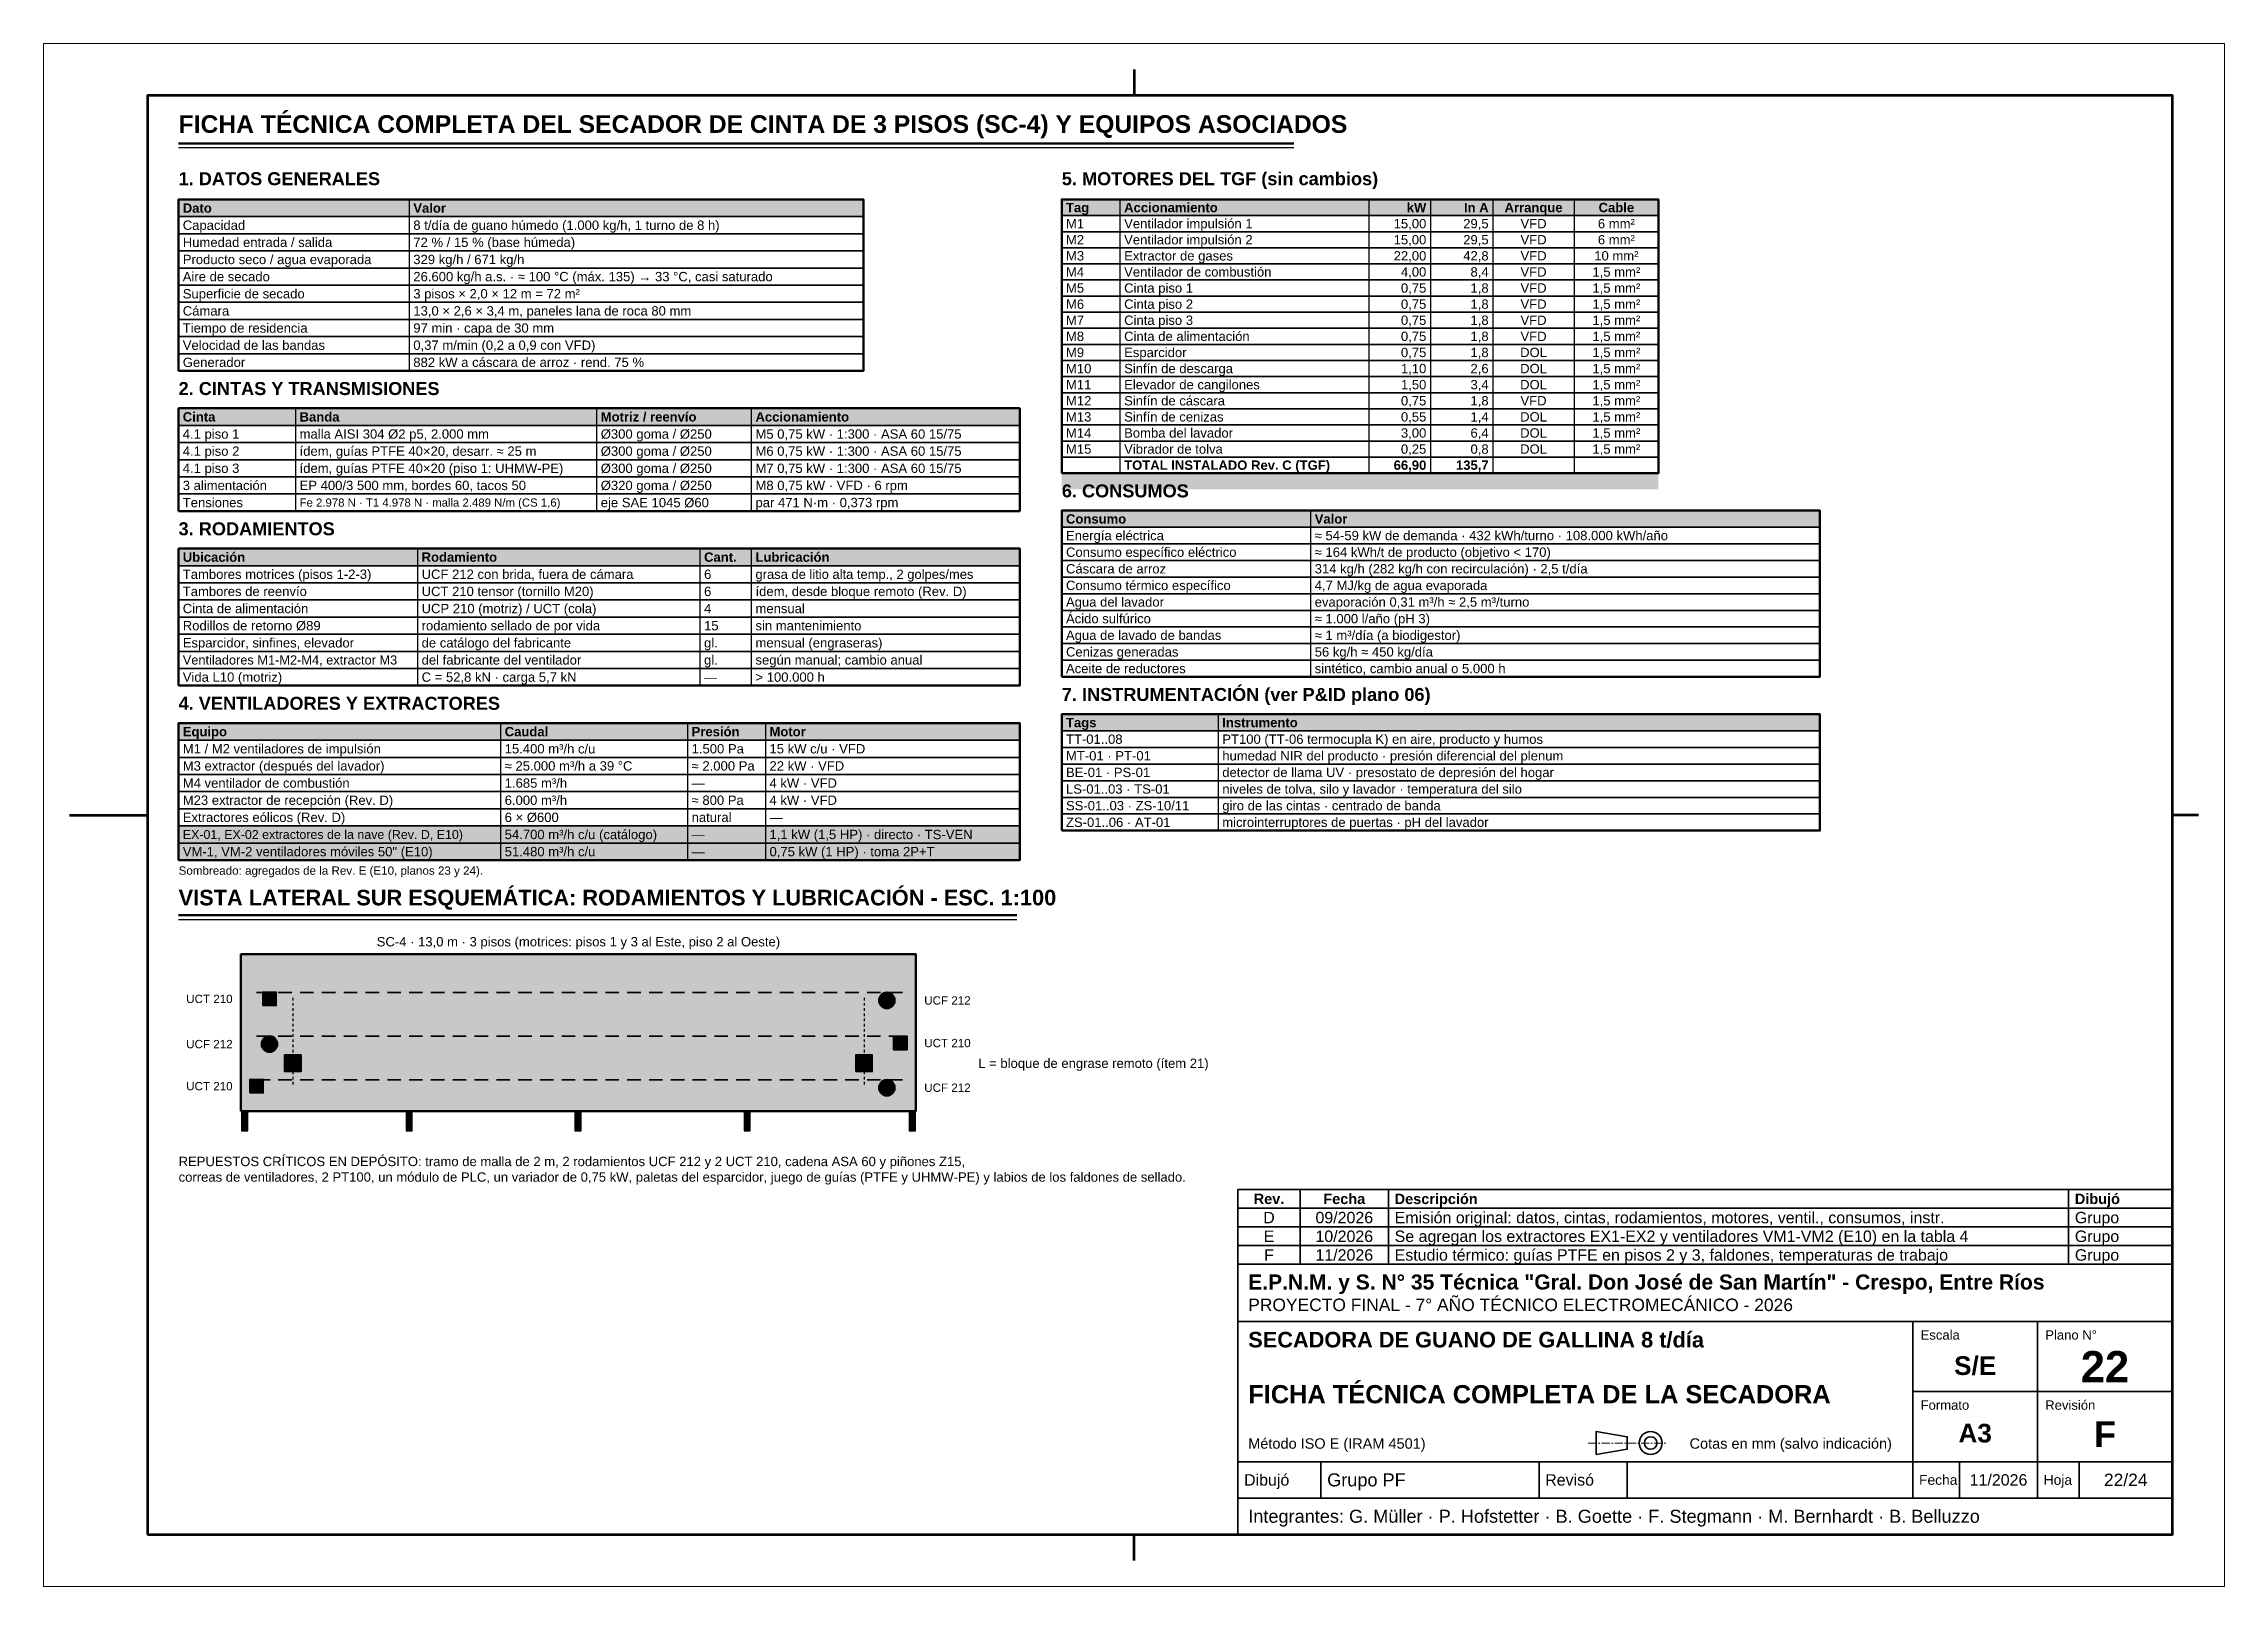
# Model space of a CAD drawing. Header units: millimetres. Extents: x 0 to 420, y 0 to 297.
import ezdxf
from ezdxf.enums import TextEntityAlignment as Align

# ---------------------------------------------------------------- set-up
doc = ezdxf.new("R2010")
doc.units = ezdxf.units.MM
doc.header["$LTSCALE"] = 0.5
doc.linetypes.add('CENTER', pattern=[5.08, 3.175, -0.635, 0.635, -0.635])
for name, color, linetype, lineweight in [('CONTORNO', 7, 'CONTINUOUS', 50), ('EJES', 1, 'CENTER', 18), ('FINO', 7, 'CONTINUOUS', 25), ('HOJA', 8, 'CONTINUOUS', 13), ('RECUADRO', 7, 'CONTINUOUS', 70), ('RELLENO', 9, 'CONTINUOUS', 13), ('ROTULO', 7, 'CONTINUOUS', 35), ('TEXTO', 7, 'CONTINUOUS', 25)]:
    doc.layers.add(name, color=color, linetype=linetype, lineweight=lineweight)
doc.styles.add('NEGRITA', font='arialbd.ttf')
doc.styles.get("Standard").update_dxf_attribs({"font": 'arial.ttf'})

msp = doc.modelspace()

# ---------------------------------------------------------------- texts
at = {"layer": 'ROTULO', "style": 'NEGRITA'}
for s, height, p in [('Fecha', 2, (250.5, 74.6)), ('Rev.', 2, (236, 74.6)), ('S/E', 3.6, (372, 42.5)), ('22', 6, (397, 42.3)), ('A3', 3.6, (372, 29.5)), ('F', 5, (397, 29.3))]:
    msp.add_text(s, height=height, dxfattribs=at).set_placement(p, align=Align.MIDDLE_CENTER)
for s, height, p in [('Descripción', 2, (260.2, 74.6)), ('Dibujó', 2, (391.2, 74.6)), ('E.P.N.M. y S. N° 35 Técnica "Gral. Don José de San Martín" - Crespo, Entre Ríos', 2.9, (232, 58.6)), ('SECADORA DE GUANO DE GALLINA 8 t/día', 3, (232, 47.5)), ('FICHA TÉCNICA COMPLETA DE LA SECADORA        ', 3.5, (232, 37))]:
    msp.add_text(s, height=height, dxfattribs=at).set_placement(p, align=Align.MIDDLE_LEFT)
at = {"layer": 'ROTULO'}
for s, height, p in [('D', 2.2, (236, 71)), ('09/2026', 2.2, (250.5, 71)), ('E', 2.2, (236, 67.4)), ('10/2026', 2.2, (250.5, 67.4)), ('F', 2.2, (236, 63.8)), ('11/2026', 2.2, (250.5, 63.8)), ('11/2026', 2.2, (376.5, 20.5)), ('22/24', 2.4, (401, 20.5))]:
    msp.add_text(s, height=height, dxfattribs=at).set_placement(p, align=Align.MIDDLE_CENTER)
for s, height, p in [('Emisión original: datos, cintas, rodamientos, motores, ventil., consumos, instr.', 2.2, (260.2, 71)), ('Grupo', 2.2, (391.2, 71)), ('Se agregan los extractores EX1-EX2 y ventiladores VM1-VM2 (E10) en la tabla 4', 2.2, (260.2, 67.4)), ('Grupo', 2.2, (391.2, 67.4)), ('Estudio térmico: guías PTFE en pisos 2 y 3, faldones, temperaturas de trabajo', 2.2, (260.2, 63.8)), ('Grupo', 2.2, (391.2, 63.8)), ('PROYECTO FINAL - 7° AÑO TÉCNICO ELECTROMECÁNICO - 2026', 2.4, (232, 54.2)), ('Método ISO E (IRAM 4501)', 2, (232, 27.5)), ('Cotas en mm (salvo indicación)', 2, (317, 27.5)), ('Dibujó', 2.2, (231.2, 20.5)), ('Grupo PF', 2.5, (247.2, 20.5)), ('Revisó', 2.2, (289.2, 20.5)), ('Fecha', 1.9, (361.2, 20.5)), ('Hoja', 1.9, (385.2, 20.5)), ('Integrantes: G. Müller · P. Hofstetter · B. Goette · F. Stegmann · M. Bernhardt · B. Belluzzo', 2.5, (232, 13.5))]:
    msp.add_text(s, height=height, dxfattribs=at).set_placement(p, align=Align.MIDDLE_LEFT)
for s, p in [('Escala', (361.5, 49.3)), ('Plano N°', (385.5, 49.3)), ('Formato', (361.5, 35.8)), ('Revisión', (385.5, 35.8))]:
    msp.add_text(s, height=1.8, dxfattribs=at).set_placement(p, align=Align.TOP_LEFT)
at = {"layer": 'TEXTO', "style": 'NEGRITA'}
for s, height, p in [('FICHA TÉCNICA COMPLETA DEL SECADOR DE CINTA DE 3 PISOS (SC-4) Y EQUIPOS ASOCIADOS', 3.4, (26, 278.8)), ('1. DATOS GENERALES', 2.5, (26, 269)), ('5. MOTORES DEL TGF (sin cambios)', 2.5, (196.1, 269)), ('2. CINTAS Y TRANSMISIONES', 2.5, (26, 228.6)), ('6. CONSUMOS', 2.5, (196.1, 208.9)), ('3. RODAMIENTOS', 2.5, (26, 201.6)), ('7. INSTRUMENTACIÓN (ver P&ID plano 06)', 2.5, (196.1, 169.7)), ('4. VENTILADORES Y EXTRACTORES', 2.5, (26, 168)), ('VISTA LATERAL SUR ESQUEMÁTICA: RODAMIENTOS Y LUBRICACIÓN - ESC. 1:100', 3, (26, 130.2))]:
    msp.add_text(s, height=height, dxfattribs=at).set_placement(p, align=Align.BOTTOM_LEFT)
for s, p in [('Dato', (26.8, 265.35)), ('Valor', (71.2, 265.35)), ('Tag', (196.9, 265.45)), ('Accionamiento', (208.1, 265.45)), ('Cinta', (26.8, 225.15)), ('Banda', (49.3, 225.15)), ('Motriz / reenvío', (107.3, 225.15)), ('Accionamiento', (137.1, 225.15)), ('TOTAL INSTALADO Rev. C (TGF)', (208.1, 215.85)), ('Consumo', (196.9, 205.5)), ('Valor', (244.8, 205.5)), ('Ubicación', (26.8, 198.15)), ('Rodamiento', (72.8, 198.15)), ('Cant.', (127.2, 198.15)), ('Lubricación', (137.1, 198.15)), ('Equipo', (26.8, 164.55)), ('Caudal', (88.8, 164.55)), ('Presión', (124.8, 164.55)), ('Motor', (139.8, 164.55)), ('Tags', (196.9, 166.3)), ('Instrumento', (227, 166.3))]:
    msp.add_text(s, height=1.8, dxfattribs=at).set_placement(p, align=Align.MIDDLE_LEFT)
for s, p in [('kW', (266.3, 265.45)), ('In A', (278.3, 265.45)), ('66,90', (266.3, 215.85)), ('135,7', (278.3, 215.85))]:
    msp.add_text(s, height=1.8, dxfattribs=at).set_placement(p, align=Align.MIDDLE_RIGHT)
for s, p in [('Arranque', (286.95, 265.45)), ('Cable', (302.9, 265.45))]:
    msp.add_text(s, height=1.8, dxfattribs=at).set_placement(p, align=Align.MIDDLE_CENTER)
at = {"layer": 'TEXTO'}
for s, height, p in [('Capacidad', 1.8, (26.8, 262.05)), ('8 t/día de guano húmedo (1.000 kg/h, 1 turno de 8 h)', 1.8, (71.2, 262.05)), ('M1', 1.8, (196.9, 262.35)), ('Ventilador impulsión 1', 1.8, (208.1, 262.35)), ('Humedad entrada / salida', 1.8, (26.8, 258.75)), ('Producto seco / agua evaporada', 1.8, (26.8, 255.45)), ('329 kg/h / 671 kg/h', 1.8, (71.2, 255.45)), ('72 % / 15 % (base húmeda)', 1.8, (71.2, 258.75)), ('M2', 1.8, (196.9, 259.25)), ('M3', 1.8, (196.9, 256.15)), ('Ventilador impulsión 2', 1.8, (208.1, 259.25)), ('Extractor de gases', 1.8, (208.1, 256.15)), ('Aire de secado', 1.8, (26.8, 252.15)), ('26.600 kg/h a.s. · ≈ 100 °C (máx. 135) → 33 °C, casi saturado', 1.8, (71.2, 252.15)), ('M4', 1.8, (196.9, 253.05)), ('Ventilador de combustión', 1.8, (208.1, 253.05)), ('Superficie de secado', 1.8, (26.8, 248.85)), ('3 pisos × 2,0 × 12 m = 72 m²', 1.8, (71.2, 248.85)), ('M5', 1.8, (196.9, 249.95)), ('Cinta piso 1', 1.8, (208.1, 249.95)), ('Cinta piso 2', 1.8, (208.1, 246.85)), ('Cámara', 1.8, (26.8, 245.55)), ('13,0 × 2,6 × 3,4 m, paneles lana de roca 80 mm', 1.8, (71.2, 245.55)), ('M6', 1.8, (196.9, 246.85)), ('M7', 1.8, (196.9, 243.75)), ('Cinta piso 3', 1.8, (208.1, 243.75)), ('Velocidad de las bandas', 1.8, (26.8, 238.95)), ('Tiempo de residencia', 1.8, (26.8, 242.25)), ('0,37 m/min (0,2 a 0,9 con VFD)', 1.8, (71.2, 238.95)), ('97 min · capa de 30 mm', 1.8, (71.2, 242.25)), ('M8', 1.8, (196.9, 240.65)), ('Cinta de alimentación', 1.8, (208.1, 240.65)), ('Generador', 1.8, (26.8, 235.65)), ('882 kW a cáscara de arroz · rend. 75 %', 1.8, (71.2, 235.65)), ('M9', 1.8, (196.9, 237.55)), ('M10', 1.8, (196.9, 234.45)), ('Sinfín de descarga', 1.8, (208.1, 234.45)), ('Esparcidor', 1.8, (208.1, 237.55)), ('M11', 1.8, (196.9, 231.35)), ('Elevador de cangilones', 1.8, (208.1, 231.35)), ('M12', 1.8, (196.9, 228.25)), ('Sinfín de cáscara', 1.8, (208.1, 228.25)), ('4.1 piso 1', 1.8, (26.8, 221.85)), ('malla AISI 304 Ø2 p5, 2.000 mm', 1.8, (49.3, 221.85)), ('Ø300 goma / Ø250', 1.8, (107.3, 221.85)), ('M5 0,75 kW · 1:300 · ASA 60 15/75', 1.8, (137.1, 221.85)), ('M13', 1.8, (196.9, 225.15)), ('M14', 1.8, (196.9, 222.05)), ('Sinfín de cenizas', 1.8, (208.1, 225.15)), ('Bomba del lavador', 1.8, (208.1, 222.05)), ('4.1 piso 2', 1.8, (26.8, 218.55)), ('ídem, guías PTFE 40×20, desarr. ≈ 25 m', 1.8, (49.3, 218.55)), ('Ø300 goma / Ø250', 1.8, (107.3, 218.55)), ('M6 0,75 kW · 1:300 · ASA 60 15/75', 1.8, (137.1, 218.55)), ('M15', 1.8, (196.9, 218.95)), ('Vibrador de tolva', 1.8, (208.1, 218.95)), ('4.1 piso 3', 1.8, (26.8, 215.25)), ('ídem, guías PTFE 40×20 (piso 1: UHMW-PE)', 1.8, (49.3, 215.25)), ('Ø300 goma / Ø250', 1.8, (107.3, 215.25)), ('M7 0,75 kW · 1:300 · ASA 60 15/75', 1.8, (137.1, 215.25)), ('3 alimentación', 1.8, (26.8, 211.95)), ('EP 400/3 500 mm, bordes 60, tacos 50', 1.8, (49.3, 211.95)), ('Ø320 goma / Ø250', 1.8, (107.3, 211.95)), ('M8 0,75 kW · VFD · 6 rpm', 1.8, (137.1, 211.95)), ('Tensiones', 1.8, (26.8, 208.65)), ('Fe 2.978 N · T1 4.978 N · malla 2.489 N/m (CS 1,6)', 1.5667, (49.3, 208.65)), ('eje SAE 1045 Ø60', 1.8, (107.3, 208.65)), ('par 471 N·m · 0,373 rpm', 1.8, (137.1, 208.65)), ('Energía eléctrica', 1.8, (196.9, 202.3)), ('≈ 54-59 kW de demanda · 432 kWh/turno · 108.000 kWh/año', 1.8, (244.8, 202.3)), ('Consumo específico eléctrico', 1.8, (196.9, 199.1)), ('≈ 164 kWh/t de producto (objetivo < 170)', 1.8, (244.8, 199.1)), ('Tambores motrices (pisos 1-2-3)', 1.8, (26.8, 194.85)), ('UCF 212 con brida, fuera de cámara', 1.8, (72.8, 194.85)), ('6', 1.8, (127.2, 194.85)), ('grasa de litio alta temp., 2 golpes/mes', 1.7842, (137.1, 194.85)), ('Cáscara de arroz', 1.8, (196.9, 195.9)), ('Consumo térmico específico', 1.8, (196.9, 192.7)), ('4,7 MJ/kg de agua evaporada', 1.8, (244.8, 192.7)), ('314 kg/h (282 kg/h con recirculación) · 2,5 t/día', 1.8, (244.8, 195.9)), ('Tambores de reenvío', 1.8, (26.8, 191.55)), ('Cinta de alimentación', 1.8, (26.8, 188.25)), ('UCT 210 tensor (tornillo M20)', 1.8, (72.8, 191.55)), ('UCP 210 (motriz) / UCT (cola)', 1.8, (72.8, 188.25)), ('4', 1.8, (127.2, 188.25)), ('6', 1.8, (127.2, 191.55)), ('ídem, desde bloque remoto (Rev. D)', 1.8, (137.1, 191.55)), ('mensual', 1.8, (137.1, 188.25)), ('Agua del lavador', 1.8, (196.9, 189.5)), ('evaporación 0,31 m³/h ≈ 2,5 m³/turno', 1.8, (244.8, 189.5)), ('Rodillos de retorno Ø89', 1.8, (26.8, 184.95)), ('rodamiento sellado de por vida', 1.8, (72.8, 184.95)), ('15', 1.8, (127.2, 184.95)), ('sin mantenimiento', 1.8, (137.1, 184.95)), ('Ácido sulfúrico', 1.8, (196.9, 186.3)), ('≈ 1.000 l/año (pH 3)', 1.8, (244.8, 186.3)), ('Esparcidor, sinfines, elevador', 1.8, (26.8, 181.65)), ('de catálogo del fabricante', 1.8, (72.8, 181.65)), ('gl.', 1.8, (127.2, 181.65)), ('mensual (engraseras)', 1.8, (137.1, 181.65)), ('Agua de lavado de bandas', 1.8, (196.9, 183.1)), ('Cenizas generadas', 1.8, (196.9, 179.9)), ('≈ 1 m³/día (a biodigestor)', 1.8, (244.8, 183.1)), ('56 kg/h ≈ 450 kg/día', 1.8, (244.8, 179.9)), ('Ventiladores M1-M2-M4, extractor M3', 1.7619, (26.8, 178.35)), ('del fabricante del ventilador', 1.8, (72.8, 178.35)), ('gl.', 1.8, (127.2, 178.35)), ('según manual; cambio anual', 1.8, (137.1, 178.35)), ('Aceite de reductores', 1.8, (196.9, 176.7)), ('sintético, cambio anual o 5.000 h', 1.8, (244.8, 176.7)), ('Vida L10 (motriz)', 1.8, (26.8, 175.05)), ('C = 52,8 kN · carga 5,7 kN', 1.8, (72.8, 175.05)), ('—', 1.8, (127.2, 175.05)), ('> 100.000 h', 1.8, (137.1, 175.05)), ('TT-01..08', 1.8, (196.9, 163.1)), ('PT100 (TT-06 termocupla K) en aire, producto y humos', 1.8, (227, 163.1)), ('M1 / M2 ventiladores de impulsión', 1.8, (26.8, 161.25)), ('15.400 m³/h c/u', 1.8, (88.8, 161.25)), ('1.500 Pa', 1.8, (124.8, 161.25)), ('15 kW c/u · VFD', 1.8, (139.8, 161.25)), ('MT-01 · PT-01', 1.8, (196.9, 159.9)), ('humedad NIR del producto · presión diferencial del plenum', 1.8, (227, 159.9)), ('M3 extractor (después del lavador)', 1.8, (26.8, 157.95)), ('M4 ventilador de combustión', 1.8, (26.8, 154.65)), ('≈ 25.000 m³/h a 39 °C', 1.8, (88.8, 157.95)), ('1.685 m³/h', 1.8, (88.8, 154.65)), ('≈ 2.000 Pa', 1.8, (124.8, 157.95)), ('4 kW · VFD', 1.8, (139.8, 154.65)), ('22 kW · VFD', 1.8, (139.8, 157.95)), ('BE-01 · PS-01', 1.8, (196.9, 156.7)), ('detector de llama UV · presostato de depresión del hogar', 1.8, (227, 156.7)), ('M23 extractor de recepción (Rev. D)', 1.8, (26.8, 151.35)), ('6.000 m³/h', 1.8, (88.8, 151.35)), ('—', 1.8, (124.8, 154.65)), ('≈ 800 Pa', 1.8, (124.8, 151.35)), ('4 kW · VFD', 1.8, (139.8, 151.35)), ('SS-01..03 · ZS-10/11', 1.8, (196.9, 150.3)), ('LS-01..03 · TS-01', 1.8, (196.9, 153.5)), ('giro de las cintas · centrado de banda', 1.8, (227, 150.3)), ('niveles de tolva, silo y lavador · temperatura del silo', 1.8, (227, 153.5)), ('Extractores eólicos (Rev. D)', 1.8, (26.8, 148.05)), ('6 × Ø600', 1.8, (88.8, 148.05)), ('natural', 1.8, (124.8, 148.05)), ('—', 1.8, (139.8, 148.05)), ('ZS-01..06 · AT-01', 1.8, (196.9, 147.1)), ('microinterruptores de puertas · pH del lavador', 1.8, (227, 147.1)), ('EX-01, EX-02 extractores de la nave (Rev. D, E10)', 1.712, (26.8, 144.75)), ('54.700 m³/h c/u (catálogo)', 1.8, (88.8, 144.75)), ('—', 1.8, (124.8, 144.75)), ('1,1 kW (1,5 HP) · directo · TS-VEN', 1.8, (139.8, 144.75)), ('VM-1, VM-2 ventiladores móviles 50" (E10)', 1.8, (26.8, 141.45)), ('51.480 m³/h c/u', 1.8, (88.8, 141.45)), ('—', 1.8, (124.8, 141.45)), ('0,75 kW (1 HP) · toma 2P+T', 1.8, (139.8, 141.45)), ('UCF 212', 1.6, (169.6, 112.8)), ('UCT 210', 1.6, (169.6, 104.6)), ('L = bloque de engrase remoto (ítem 21)', 1.8, (180, 100.7)), ('UCF 212', 1.6, (169.6, 96))]:
    msp.add_text(s, height=height, dxfattribs=at).set_placement(p, align=Align.MIDDLE_LEFT)
for s, height, p in [('15,00', 1.8, (266.3, 262.35)), ('29,5', 1.8, (278.3, 262.35)), ('22,00', 1.8, (266.3, 256.15)), ('15,00', 1.8, (266.3, 259.25)), ('42,8', 1.8, (278.3, 256.15)), ('29,5', 1.8, (278.3, 259.25)), ('4,00', 1.8, (266.3, 253.05)), ('8,4', 1.8, (278.3, 253.05)), ('0,75', 1.8, (266.3, 249.95)), ('1,8', 1.8, (278.3, 249.95)), ('0,75', 1.8, (266.3, 246.85)), ('0,75', 1.8, (266.3, 243.75)), ('1,8', 1.8, (278.3, 246.85)), ('1,8', 1.8, (278.3, 243.75)), ('0,75', 1.8, (266.3, 240.65)), ('1,8', 1.8, (278.3, 240.65)), ('0,75', 1.8, (266.3, 237.55)), ('1,10', 1.8, (266.3, 234.45)), ('2,6', 1.8, (278.3, 234.45)), ('1,8', 1.8, (278.3, 237.55)), ('1,50', 1.8, (266.3, 231.35)), ('3,4', 1.8, (278.3, 231.35)), ('0,75', 1.8, (266.3, 228.25)), ('1,8', 1.8, (278.3, 228.25)), ('0,55', 1.8, (266.3, 225.15)), ('3,00', 1.8, (266.3, 222.05)), ('6,4', 1.8, (278.3, 222.05)), ('1,4', 1.8, (278.3, 225.15)), ('0,25', 1.8, (266.3, 218.95)), ('0,8', 1.8, (278.3, 218.95)), ('UCT 210', 1.6, (36.4, 113.1)), ('UCF 212', 1.6, (36.4, 104.4)), ('UCT 210', 1.6, (36.4, 96.3))]:
    msp.add_text(s, height=height, dxfattribs=at).set_placement(p, align=Align.MIDDLE_RIGHT)
for s, p in [('VFD', (286.95, 262.35)), ('6 mm²', (302.9, 262.35)), ('VFD', (286.95, 259.25)), ('VFD', (286.95, 256.15)), ('10 mm²', (302.9, 256.15)), ('6 mm²', (302.9, 259.25)), ('VFD', (286.95, 253.05)), ('1,5 mm²', (302.9, 253.05)), ('VFD', (286.95, 249.95)), ('1,5 mm²', (302.9, 249.95)), ('VFD', (286.95, 246.85)), ('VFD', (286.95, 243.75)), ('1,5 mm²', (302.9, 246.85)), ('1,5 mm²', (302.9, 243.75)), ('VFD', (286.95, 240.65)), ('1,5 mm²', (302.9, 240.65)), ('DOL', (286.95, 237.55)), ('DOL', (286.95, 234.45)), ('1,5 mm²', (302.9, 237.55)), ('1,5 mm²', (302.9, 234.45)), ('DOL', (286.95, 231.35)), ('1,5 mm²', (302.9, 231.35)), ('VFD', (286.95, 228.25)), ('1,5 mm²', (302.9, 228.25)), ('DOL', (286.95, 225.15)), ('DOL', (286.95, 222.05)), ('1,5 mm²', (302.9, 225.15)), ('1,5 mm²', (302.9, 222.05)), ('DOL', (286.95, 218.95)), ('1,5 mm²', (302.9, 218.95)), ('SC-4 · 13,0 m · 3 pisos (motrices: pisos 1 y 3 al Este, piso 2 al Oeste)', (103, 124.1)), ('L', (48, 100.7)), ('L', (158, 100.7))]:
    msp.add_text(s, height=1.8, dxfattribs=at).set_placement(p, align=Align.MIDDLE_CENTER)
msp.add_text('Sombreado: agregados de la Rev. E (E10, planos 23 y 24).', height=1.6, dxfattribs=at).set_placement((26, 138.6), align=Align.TOP_LEFT)
at = {"layer": 'TEXTO', "insert": (26, 82.7), "char_height": 1.8, "attachment_point": 1}
msp.add_mtext('REPUESTOS CRÍTICOS EN DEPÓSITO: tramo de malla de 2 m, 2 rodamientos UCF 212 y 2 UCT 210, cadena ASA 60 y piñones Z15,\\Pcorreas de ventiladores, 2 PT100, un módulo de PLC, un variador de 0,75 kW, paletas del esparcidor, juego de guías (PTFE y UHMW-PE) y labios de los faldones de sellado.', dxfattribs=at)

# ---------------------------------------------------------------- hatches: boundary and pattern name
at = {"layer": 'RELLENO', "true_color": 0xe2e8ee}
for points in [[(26, 263.7), (157.9, 263.7), (157.9, 267), (26, 267)], [(196.1, 263.9), (311, 263.9), (311, 267), (196.1, 267)], [(26, 223.5), (188, 223.5), (188, 226.8), (26, 226.8)], [(196.1, 203.9), (342.1, 203.9), (342.1, 207.1), (196.1, 207.1)], [(26, 196.5), (188, 196.5), (188, 199.8), (26, 199.8)], [(26, 162.9), (188, 162.9), (188, 166.2), (26, 166.2)], [(196.1, 164.7), (342.1, 164.7), (342.1, 167.9), (196.1, 167.9)]]:
    msp.add_hatch(color=7, dxfattribs=at).paths.add_polyline_path(points)
at = {"layer": 'RELLENO', "true_color": 0xf4f4f4}
for points in [[(196.1, 211.2), (311, 211.2), (311, 214.3), (196.1, 214.3)], [(38, 91.5), (168, 91.5), (168, 121.7), (38, 121.7)]]:
    msp.add_hatch(color=7, dxfattribs=at).paths.add_polyline_path(points)
at = {"layer": 'RELLENO', "true_color": 0xe1f0e4}
for points in [[(26, 143.1), (188, 143.1), (188, 146.4), (26, 146.4)], [(26, 139.8), (188, 139.8), (188, 143.1), (26, 143.1)]]:
    msp.add_hatch(color=7, dxfattribs=at).paths.add_polyline_path(points)
at = {"layer": 'RELLENO', "true_color": 0xdce6f2}
for points in [[(42.2, 111.8), (44.8, 111.8), (44.8, 114.4), (42.2, 114.4)], [(163.7, 103.3), (166.3, 103.3), (166.3, 105.9), (163.7, 105.9)], [(39.7, 95), (42.3, 95), (42.3, 97.6), (39.7, 97.6)]]:
    msp.add_hatch(color=7, dxfattribs=at).paths.add_polyline_path(points)
h = msp.add_hatch(color=7, dxfattribs=at)
edge = h.paths.add_edge_path()
edge.add_arc((162.4, 112.8), 1.5, 0, 360)
h = msp.add_hatch(color=7, dxfattribs=at)
edge = h.paths.add_edge_path()
edge.add_arc((43.5, 104.4), 1.5, 0, 360)
at = {"layer": 'RELLENO', "true_color": 0xffffff}
for points in [[(46.4, 99.1), (49.6, 99.1), (49.6, 102.3), (46.4, 102.3)], [(156.4, 99.1), (159.6, 99.1), (159.6, 102.3), (156.4, 102.3)]]:
    msp.add_hatch(color=7, dxfattribs=at).paths.add_polyline_path(points)
at = {"layer": 'RELLENO', "true_color": 0xdce6f2}
h = msp.add_hatch(color=7, dxfattribs=at)
edge = h.paths.add_edge_path()
edge.add_arc((162.4, 96), 1.5, 0, 360)
at = {"layer": 'RELLENO', "true_color": 0x505050}
for points in [[(38.1, 87.7), (39.3, 87.7), (39.3, 91.5), (38.1, 91.5)], [(69.8, 87.7), (71, 87.7), (71, 91.5), (69.8, 91.5)], [(102.3, 87.7), (103.5, 87.7), (103.5, 91.5), (102.3, 91.5)], [(134.9, 87.7), (136.1, 87.7), (136.1, 91.5), (134.9, 91.5)], [(166.7, 87.7), (167.9, 87.7), (167.9, 91.5), (166.7, 91.5)]]:
    msp.add_hatch(color=7, dxfattribs=at).paths.add_polyline_path(points)

# ---------------------------------------------------------------- linework, layer by layer
at = {"layer": 'CONTORNO'}
for p, q in [((26, 277.8), (240.81, 277.8)), ((26, 129.2), (187.46, 129.2))]:
    msp.add_line(p, q, dxfattribs=at)
at = {"layer": 'CONTORNO', "lineweight": 35, "true_color": 0x8b5a2b}
for p, q in [((41, 114.3), (43.6, 114.3)), ((45.2, 114.3), (47.8, 114.3)), ((49.4, 114.3), (52, 114.3)), ((53.6, 114.3), (56.2, 114.3)), ((57.8, 114.3), (60.4, 114.3)), ((62, 114.3), (64.6, 114.3)), ((66.2, 114.3), (68.8, 114.3)), ((70.4, 114.3), (73, 114.3)), ((74.6, 114.3), (77.2, 114.3)), ((78.8, 114.3), (81.4, 114.3)), ((83, 114.3), (85.6, 114.3)), ((87.2, 114.3), (89.8, 114.3)), ((91.4, 114.3), (94, 114.3)), ((95.6, 114.3), (98.2, 114.3)), ((99.8, 114.3), (102.4, 114.3)), ((104, 114.3), (106.6, 114.3)), ((108.2, 114.3), (110.8, 114.3)), ((112.4, 114.3), (115, 114.3)), ((116.6, 114.3), (119.2, 114.3)), ((120.8, 114.3), (123.4, 114.3)), ((125, 114.3), (127.6, 114.3)), ((129.2, 114.3), (131.8, 114.3)), ((133.4, 114.3), (136, 114.3)), ((137.6, 114.3), (140.2, 114.3)), ((141.8, 114.3), (144.4, 114.3)), ((146, 114.3), (148.6, 114.3)), ((150.2, 114.3), (152.8, 114.3)), ((154.4, 114.3), (157, 114.3)), ((158.6, 114.3), (161.2, 114.3)), ((162.8, 114.3), (165.4, 114.3)), ((41, 105.9), (43.6, 105.9)), ((45.2, 105.9), (47.8, 105.9)), ((49.4, 105.9), (52, 105.9)), ((53.6, 105.9), (56.2, 105.9)), ((57.8, 105.9), (60.4, 105.9)), ((62, 105.9), (64.6, 105.9)), ((66.2, 105.9), (68.8, 105.9)), ((70.4, 105.9), (73, 105.9)), ((74.6, 105.9), (77.2, 105.9)), ((78.8, 105.9), (81.4, 105.9)), ((83, 105.9), (85.6, 105.9)), ((87.2, 105.9), (89.8, 105.9)), ((91.4, 105.9), (94, 105.9)), ((95.6, 105.9), (98.2, 105.9)), ((99.8, 105.9), (102.4, 105.9)), ((104, 105.9), (106.6, 105.9)), ((108.2, 105.9), (110.8, 105.9)), ((112.4, 105.9), (115, 105.9)), ((116.6, 105.9), (119.2, 105.9)), ((120.8, 105.9), (123.4, 105.9)), ((125, 105.9), (127.6, 105.9)), ((129.2, 105.9), (131.8, 105.9)), ((133.4, 105.9), (136, 105.9)), ((137.6, 105.9), (140.2, 105.9)), ((141.8, 105.9), (144.4, 105.9)), ((146, 105.9), (148.6, 105.9)), ((150.2, 105.9), (152.8, 105.9)), ((154.4, 105.9), (157, 105.9)), ((158.6, 105.9), (161.2, 105.9)), ((162.8, 105.9), (165.4, 105.9)), ((41, 97.5), (43.6, 97.5)), ((45.2, 97.5), (47.8, 97.5)), ((49.4, 97.5), (52, 97.5)), ((53.6, 97.5), (56.2, 97.5)), ((57.8, 97.5), (60.4, 97.5)), ((62, 97.5), (64.6, 97.5)), ((66.2, 97.5), (68.8, 97.5)), ((70.4, 97.5), (73, 97.5)), ((74.6, 97.5), (77.2, 97.5)), ((78.8, 97.5), (81.4, 97.5)), ((83, 97.5), (85.6, 97.5)), ((87.2, 97.5), (89.8, 97.5)), ((91.4, 97.5), (94, 97.5)), ((95.6, 97.5), (98.2, 97.5)), ((99.8, 97.5), (102.4, 97.5)), ((104, 97.5), (106.6, 97.5)), ((108.2, 97.5), (110.8, 97.5)), ((112.4, 97.5), (115, 97.5)), ((116.6, 97.5), (119.2, 97.5)), ((120.8, 97.5), (123.4, 97.5)), ((125, 97.5), (127.6, 97.5)), ((129.2, 97.5), (131.8, 97.5)), ((133.4, 97.5), (136, 97.5)), ((137.6, 97.5), (140.2, 97.5)), ((141.8, 97.5), (144.4, 97.5)), ((146, 97.5), (148.6, 97.5)), ((150.2, 97.5), (152.8, 97.5)), ((154.4, 97.5), (157, 97.5)), ((158.6, 97.5), (161.2, 97.5)), ((162.8, 97.5), (165.4, 97.5))]:
    msp.add_line(p, q, dxfattribs=at)
at = {"layer": 'CONTORNO'}
for points in [[(26, 234), (157.9, 234), (157.9, 267), (26, 267)], [(196.1, 214.3), (311, 214.3), (311, 267), (196.1, 267)], [(26, 207), (188, 207), (188, 226.8), (26, 226.8)], [(196.1, 175.1), (342.1, 175.1), (342.1, 207.1), (196.1, 207.1)], [(26, 173.4), (188, 173.4), (188, 199.8), (26, 199.8)], [(26, 139.8), (188, 139.8), (188, 166.2), (26, 166.2)], [(196.1, 145.5), (342.1, 145.5), (342.1, 167.9), (196.1, 167.9)]]:
    msp.add_lwpolyline(points, close=True, dxfattribs=at)
at = {"layer": 'CONTORNO', "lineweight": 50}
msp.add_lwpolyline([(38, 91.5), (168, 91.5), (168, 121.7), (38, 121.7)], close=True, dxfattribs=at)
at = {"layer": 'CONTORNO', "lineweight": 35}
for points in [[(42.2, 111.8), (44.8, 111.8), (44.8, 114.4), (42.2, 114.4)], [(163.7, 103.3), (166.3, 103.3), (166.3, 105.9), (163.7, 105.9)], [(46.4, 99.1), (49.6, 99.1), (49.6, 102.3), (46.4, 102.3)], [(156.4, 99.1), (159.6, 99.1), (159.6, 102.3), (156.4, 102.3)], [(39.7, 95), (42.3, 95), (42.3, 97.6), (39.7, 97.6)]]:
    msp.add_lwpolyline(points, close=True, dxfattribs=at)
at = {"layer": 'CONTORNO', "lineweight": 50}
for centre in [(162.4, 112.8), (43.5, 104.4), (162.4, 96)]:
    msp.add_circle(centre, 1.5, dxfattribs=at)
at = {"layer": 'EJES'}
msp.add_line((297.5, 27.6), (312.5, 27.6), dxfattribs=at)
at = {"layer": 'FINO'}
for p, q in [((26, 277), (240.81, 277)), ((70.4, 267), (70.4, 234)), ((207.3, 267), (207.3, 214.3)), ((255.2, 267), (255.2, 214.3)), ((267.1, 267), (267.1, 214.3)), ((279.1, 267), (279.1, 214.3)), ((294.8, 267), (294.8, 214.3)), ((48.5, 226.8), (48.5, 207)), ((106.5, 226.8), (106.5, 207)), ((136.3, 226.8), (136.3, 207)), ((244, 207.1), (244, 175.1)), ((72, 199.8), (72, 173.4)), ((126.4, 199.8), (126.4, 173.4)), ((136.3, 199.8), (136.3, 173.4)), ((88, 166.2), (88, 139.8)), ((124, 166.2), (124, 139.8)), ((139, 166.2), (139, 139.8)), ((226.2, 167.9), (226.2, 145.5)), ((26, 128.4), (187.46, 128.4)), ((48, 113.3), (48, 112.8)), ((48, 112.3), (48, 111.8)), ((48, 111.3), (48, 110.8)), ((48, 110.3), (48, 109.8)), ((48, 109.3), (48, 108.8)), ((158, 113.3), (158, 112.8)), ((158, 112.3), (158, 111.8)), ((158, 111.3), (158, 110.8)), ((158, 110.3), (158, 109.8)), ((158, 109.3), (158, 108.8)), ((48, 108.3), (48, 107.8)), ((48, 107.3), (48, 106.8)), ((48, 106.3), (48, 105.8)), ((48, 105.3), (48, 104.8)), ((158, 108.3), (158, 107.8)), ((158, 107.3), (158, 106.8)), ((158, 106.3), (158, 105.8)), ((158, 105.3), (158, 104.8)), ((48, 104.3), (48, 103.8)), ((48, 103.3), (48, 102.8)), ((158, 104.3), (158, 103.8)), ((158, 103.3), (158, 102.8)), ((48, 99.1), (48, 98.6)), ((48, 98.1), (48, 97.6)), ((48, 97.1), (48, 96.6)), ((158, 99.1), (158, 98.6)), ((158, 98.1), (158, 97.6)), ((158, 97.1), (158, 96.6)), ((48, 96.1), (48, 96.1)), ((158, 96.1), (158, 96.1))]:
    msp.add_line(p, q, dxfattribs=at)
for points in [[(26, 263.7), (157.9, 263.7), (157.9, 267), (26, 267)], [(196.1, 263.9), (311, 263.9), (311, 267), (196.1, 267)], [(26, 260.4), (157.9, 260.4), (157.9, 263.7), (26, 263.7)], [(26, 257.1), (157.9, 257.1), (157.9, 260.4), (26, 260.4)], [(196.1, 260.8), (311, 260.8), (311, 263.9), (196.1, 263.9)], [(196.1, 257.7), (311, 257.7), (311, 260.8), (196.1, 260.8)], [(26, 253.8), (157.9, 253.8), (157.9, 257.1), (26, 257.1)], [(196.1, 254.6), (311, 254.6), (311, 257.7), (196.1, 257.7)], [(26, 250.5), (157.9, 250.5), (157.9, 253.8), (26, 253.8)], [(196.1, 251.5), (311, 251.5), (311, 254.6), (196.1, 254.6)], [(26, 247.2), (157.9, 247.2), (157.9, 250.5), (26, 250.5)], [(196.1, 248.4), (311, 248.4), (311, 251.5), (196.1, 251.5)], [(196.1, 245.3), (311, 245.3), (311, 248.4), (196.1, 248.4)], [(26, 243.9), (157.9, 243.9), (157.9, 247.2), (26, 247.2)], [(26, 240.6), (157.9, 240.6), (157.9, 243.9), (26, 243.9)], [(196.1, 242.2), (311, 242.2), (311, 245.3), (196.1, 245.3)], [(26, 237.3), (157.9, 237.3), (157.9, 240.6), (26, 240.6)], [(196.1, 239.1), (311, 239.1), (311, 242.2), (196.1, 242.2)], [(26, 234), (157.9, 234), (157.9, 237.3), (26, 237.3)], [(196.1, 236), (311, 236), (311, 239.1), (196.1, 239.1)], [(196.1, 232.9), (311, 232.9), (311, 236), (196.1, 236)], [(196.1, 229.8), (311, 229.8), (311, 232.9), (196.1, 232.9)], [(26, 223.5), (188, 223.5), (188, 226.8), (26, 226.8)], [(196.1, 226.7), (311, 226.7), (311, 229.8), (196.1, 229.8)], [(26, 220.2), (188, 220.2), (188, 223.5), (26, 223.5)], [(196.1, 223.6), (311, 223.6), (311, 226.7), (196.1, 226.7)], [(196.1, 220.5), (311, 220.5), (311, 223.6), (196.1, 223.6)], [(26, 216.9), (188, 216.9), (188, 220.2), (26, 220.2)], [(196.1, 217.4), (311, 217.4), (311, 220.5), (196.1, 220.5)], [(26, 213.6), (188, 213.6), (188, 216.9), (26, 216.9)], [(196.1, 214.3), (311, 214.3), (311, 217.4), (196.1, 217.4)], [(26, 210.3), (188, 210.3), (188, 213.6), (26, 213.6)], [(26, 207), (188, 207), (188, 210.3), (26, 210.3)], [(196.1, 203.9), (342.1, 203.9), (342.1, 207.1), (196.1, 207.1)], [(196.1, 200.7), (342.1, 200.7), (342.1, 203.9), (196.1, 203.9)], [(26, 196.5), (188, 196.5), (188, 199.8), (26, 199.8)], [(196.1, 197.5), (342.1, 197.5), (342.1, 200.7), (196.1, 200.7)], [(196.1, 194.3), (342.1, 194.3), (342.1, 197.5), (196.1, 197.5)], [(26, 193.2), (188, 193.2), (188, 196.5), (26, 196.5)], [(26, 189.9), (188, 189.9), (188, 193.2), (26, 193.2)], [(196.1, 191.1), (342.1, 191.1), (342.1, 194.3), (196.1, 194.3)], [(26, 186.6), (188, 186.6), (188, 189.9), (26, 189.9)], [(196.1, 187.9), (342.1, 187.9), (342.1, 191.1), (196.1, 191.1)], [(26, 183.3), (188, 183.3), (188, 186.6), (26, 186.6)], [(196.1, 184.7), (342.1, 184.7), (342.1, 187.9), (196.1, 187.9)], [(26, 180), (188, 180), (188, 183.3), (26, 183.3)], [(196.1, 181.5), (342.1, 181.5), (342.1, 184.7), (196.1, 184.7)], [(196.1, 178.3), (342.1, 178.3), (342.1, 181.5), (196.1, 181.5)], [(26, 176.7), (188, 176.7), (188, 180), (26, 180)], [(26, 173.4), (188, 173.4), (188, 176.7), (26, 176.7)], [(196.1, 175.1), (342.1, 175.1), (342.1, 178.3), (196.1, 178.3)], [(26, 162.9), (188, 162.9), (188, 166.2), (26, 166.2)], [(196.1, 164.7), (342.1, 164.7), (342.1, 167.9), (196.1, 167.9)], [(196.1, 161.5), (342.1, 161.5), (342.1, 164.7), (196.1, 164.7)], [(26, 159.6), (188, 159.6), (188, 162.9), (26, 162.9)], [(26, 156.3), (188, 156.3), (188, 159.6), (26, 159.6)], [(196.1, 158.3), (342.1, 158.3), (342.1, 161.5), (196.1, 161.5)], [(26, 153), (188, 153), (188, 156.3), (26, 156.3)], [(196.1, 155.1), (342.1, 155.1), (342.1, 158.3), (196.1, 158.3)], [(26, 149.7), (188, 149.7), (188, 153), (26, 153)], [(196.1, 151.9), (342.1, 151.9), (342.1, 155.1), (196.1, 155.1)], [(196.1, 148.7), (342.1, 148.7), (342.1, 151.9), (196.1, 151.9)], [(26, 146.4), (188, 146.4), (188, 149.7), (26, 149.7)], [(196.1, 145.5), (342.1, 145.5), (342.1, 148.7), (196.1, 148.7)], [(26, 143.1), (188, 143.1), (188, 146.4), (26, 146.4)], [(26, 139.8), (188, 139.8), (188, 143.1), (26, 143.1)], [(161.35, 111.75), (163.45, 111.75), (163.45, 113.85), (161.35, 113.85)], [(42.45, 103.35), (44.55, 103.35), (44.55, 105.45), (42.45, 105.45)], [(161.35, 94.95), (163.45, 94.95), (163.45, 97.05), (161.35, 97.05)], [(38.1, 87.7), (39.3, 87.7), (39.3, 91.5), (38.1, 91.5)], [(69.8, 87.7), (71, 87.7), (71, 91.5), (69.8, 91.5)], [(102.3, 87.7), (103.5, 87.7), (103.5, 91.5), (102.3, 91.5)], [(134.9, 87.7), (136.1, 87.7), (136.1, 91.5), (134.9, 91.5)], [(166.7, 87.7), (167.9, 87.7), (167.9, 91.5), (166.7, 91.5)]]:
    msp.add_lwpolyline(points, close=True, dxfattribs=at)
at = {"layer": 'HOJA'}
msp.add_lwpolyline([(0, 0), (420, 0), (420, 297), (0, 297)], close=True, dxfattribs=at)
at = {"layer": 'RECUADRO'}
for p, q in [((210, 292), (210, 287)), ((5, 148.5), (20, 148.5)), ((415, 148.5), (410, 148.5)), ((210, 5), (210, 10))]:
    msp.add_line(p, q, dxfattribs=at)
msp.add_lwpolyline([(20, 10), (410, 10), (410, 287), (20, 287)], close=True, dxfattribs=at)
at = {"layer": 'ROTULO'}
for p, q in [((242, 72.8), (242, 76.4)), ((259, 72.8), (259, 76.4)), ((390, 72.8), (390, 76.4)), ((242, 69.2), (242, 72.8)), ((259, 69.2), (259, 72.8)), ((390, 69.2), (390, 72.8)), ((242, 65.6), (242, 69.2)), ((259, 65.6), (259, 69.2)), ((390, 65.6), (390, 69.2)), ((242, 62), (242, 65.6)), ((259, 62), (259, 65.6)), ((390, 62), (390, 65.6)), ((230, 62), (410, 62)), ((230, 10), (230, 62)), ((230, 51), (410, 51)), ((360, 24), (360, 51)), ((384, 24), (384, 51)), ((360, 37.5), (410, 37.5)), ((230, 24), (410, 24)), ((246, 17), (246, 24)), ((288, 17), (288, 24)), ((305, 17), (305, 24)), ((360, 17), (360, 24)), ((369, 17), (369, 24)), ((384, 17), (384, 24)), ((392, 17), (392, 24)), ((230, 17), (410, 17))]:
    msp.add_line(p, q, dxfattribs=at)
for points in [[(230, 72.8), (410, 72.8), (410, 76.4), (230, 76.4)], [(230, 69.2), (410, 69.2), (410, 72.8), (230, 72.8)], [(230, 65.6), (410, 65.6), (410, 69.2), (230, 69.2)], [(230, 62), (410, 62), (410, 65.6), (230, 65.6)], [(299, 25.4), (305, 26.4), (305, 28.8), (299, 29.8)]]:
    msp.add_lwpolyline(points, close=True, dxfattribs=at)
for radius in [2.2, 1.2]:
    msp.add_circle((309.5, 27.6), radius, dxfattribs=at)

msp.set_redraw_order([(e.dxf.handle, doc.entitydb.next_handle()) for e in msp.query("TEXT MTEXT ATTDEF DIMENSION ARC_DIMENSION")])  # texts and dimensions are drawn at this point

doc.saveas('drawing.dxf')
